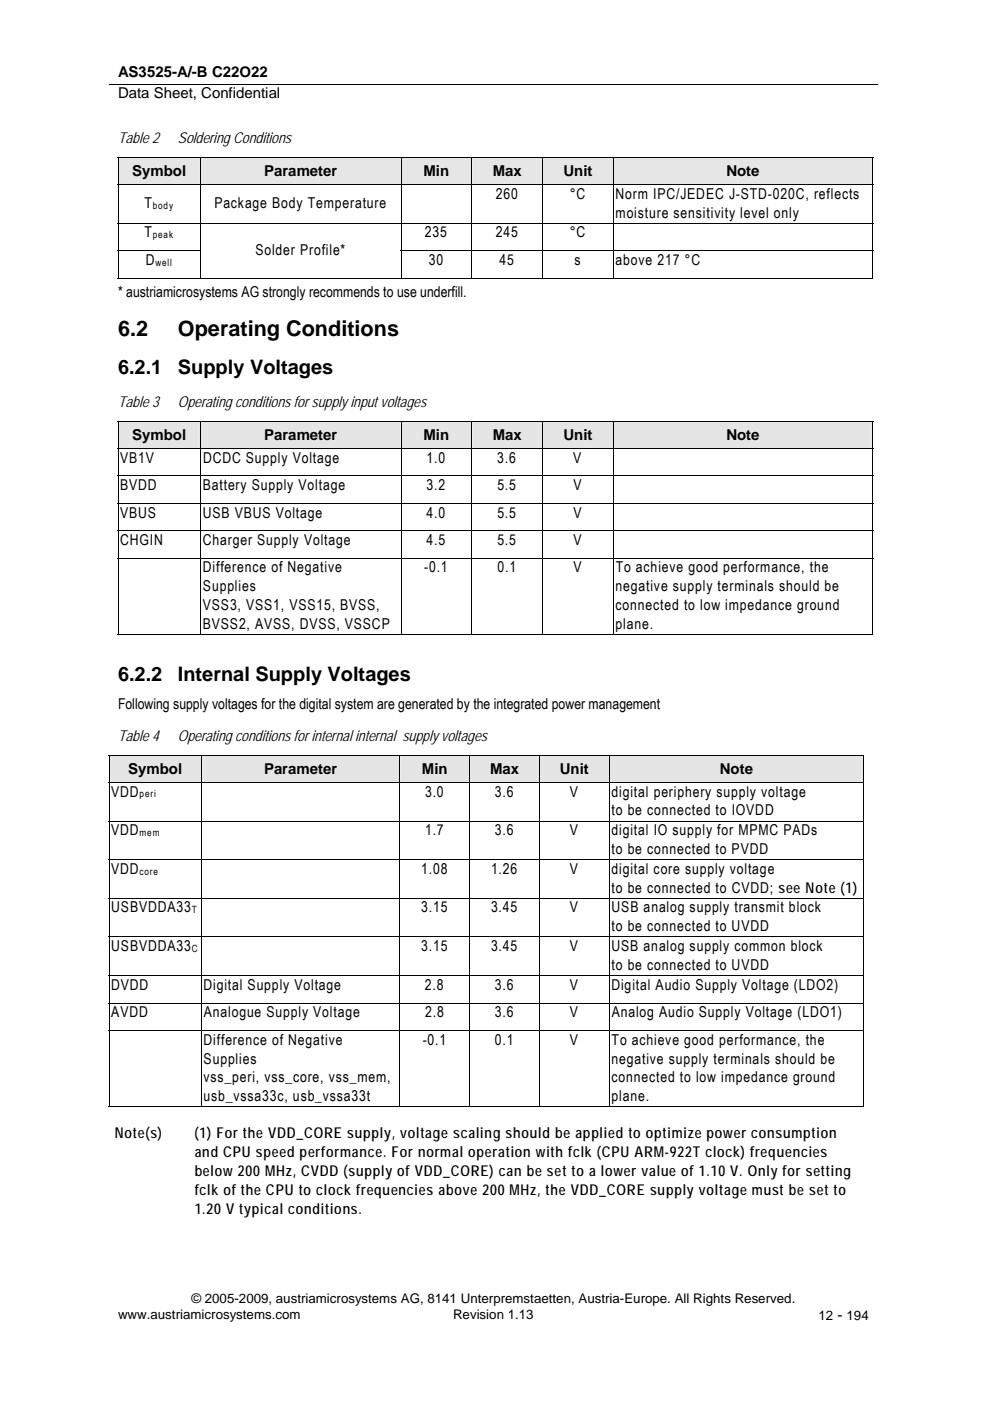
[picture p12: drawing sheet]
<svg xmlns="http://www.w3.org/2000/svg" width="210mm" height="297mm" viewBox="0 0 210 297" stroke-linecap="round" stroke-linejoin="round" font-family="sans-serif">
<defs><g id="words">
<g font-size="4.6">
<text x="25" y="71.2">6.2</text>
<text x="37.7" y="71.2">Operating Conditions</text>
</g>
<g font-size="4.2">
<text x="25" y="79.3">6.2.1</text>
<text x="37.7" y="79.3">Supply Voltages</text>
<text x="25" y="144.4">6.2.2</text>
<text x="37.7" y="144.4">Internal Supply Voltages</text>
</g>
<g font-size="3.2">
<text x="25" y="16.3">AS3525-A/-B C22O22</text>
<text x="25" y="20.9">Data Sheet, Confidential</text>
<text x="25" y="30.4">Table 2</text>
<text x="37.7" y="30.4">Soldering Conditions</text>
<text x="28" y="37.4">Symbol</text>
<text x="56" y="37.4">Parameter</text>
<text x="89.8" y="37.4">Min</text>
<text x="104.5" y="37.4">Max</text>
<text x="119.4" y="37.4">Unit</text>
<text x="154" y="37.4">Note</text>
<text x="30.6" y="44.2">T</text>
<text x="45.5" y="44.2">Package Body Temperature</text>
<text x="105.1" y="42.1">260</text>
<text x="120.8" y="42.1">°C</text>
<text x="130.5" y="42.1">Norm IPC/JEDEC J-STD-020C, reflects</text>
<text x="130.5" y="46.2">moisture sensitivity level only</text>
<text x="30.6" y="50.3">T</text>
<text x="54.1" y="54">Solder Profile*</text>
<text x="90.1" y="50.3">235</text>
<text x="105.1" y="50.3">245</text>
<text x="120.8" y="50.3">°C</text>
<text x="30.9" y="56.2">D</text>
<text x="90.9" y="56.2">30</text>
<text x="105.9" y="56.2">45</text>
<text x="121.8" y="56.2">s</text>
<text x="130.5" y="56.2">above 217 °C</text>
<text x="25" y="63.1">* austriamicrosystems AG strongly recommends to use underfill.</text>
<text x="25" y="86.4">Table 3</text>
<text x="37.7" y="86.4">Operating conditions for supply input voltages</text>
<text x="28" y="93.3">Symbol</text>
<text x="56" y="93.3">Parameter</text>
<text x="89.8" y="93.3">Min</text>
<text x="104.5" y="93.3">Max</text>
<text x="119.4" y="93.3">Unit</text>
<text x="154" y="93.3">Note</text>
<text x="25.5" y="98.1">VB1V</text>
<text x="43" y="98.1">DCDC Supply Voltage</text>
<text x="90.4" y="98.1">1.0</text>
<text x="105.4" y="98.1">3.6</text>
<text x="121.6" y="98.1">V</text>
<text x="25.5" y="103.9">BVDD</text>
<text x="43" y="103.9">Battery Supply Voltage</text>
<text x="90.4" y="103.9">3.2</text>
<text x="105.5" y="103.9">5.5</text>
<text x="121.6" y="103.9">V</text>
<text x="25.5" y="109.7">VBUS</text>
<text x="43" y="109.7">USB VBUS Voltage</text>
<text x="90.4" y="109.7">4.0</text>
<text x="105.4" y="109.7">5.5</text>
<text x="121.6" y="109.7">V</text>
<text x="25.5" y="115.5">CHGIN</text>
<text x="43" y="115.5">Charger Supply Voltage</text>
<text x="90.4" y="115.5">4.5</text>
<text x="105.4" y="115.5">5.5</text>
<text x="121.6" y="115.5">V</text>
<text x="43" y="121.4">Difference of Negative</text>
<text x="43" y="125.4">Supplies</text>
<text x="89.9" y="121.4">-0.1</text>
<text x="105.5" y="121.4">0.1</text>
<text x="121.6" y="121.4">V</text>
<text x="130.5" y="125.4">negative supply terminals should be</text>
<text x="130.6" y="121.4">To achieve good performance, the</text>
<text x="43" y="129.4">VSS3, VSS1, VSS15, BVSS,</text>
<text x="130.5" y="129.4">connected to low impedance ground</text>
<text x="43" y="133.4">BVSS2, AVSS, DVSS, VSSCP</text>
<text x="130.5" y="133.4">plane.</text>
<text x="25" y="150.3">Following supply voltages for the digital system are generated by the integrated power management</text>
<text x="25" y="157.1">Table 4</text>
<text x="37.7" y="157.1">Operating conditions for internal internal supply voltages</text>
<text x="27.2" y="164.1">Symbol</text>
<text x="56" y="164.1">Parameter</text>
<text x="89.5" y="164.1">Min</text>
<text x="103.9" y="164.1">Max</text>
<text x="118.7" y="164.1">Unit</text>
<text x="152.6" y="164.1">Note</text>
<text x="23.6" y="168.9">VDD</text>
<text x="90.1" y="168.9">3.0</text>
<text x="104.9" y="168.9">3.6</text>
<text x="120.8" y="168.9">V</text>
<text x="129.7" y="172.9">to be connected to IOVDD</text>
<text x="129.7" y="168.9">digital periphery supply voltage</text>
<text x="23.6" y="177.1">VDD</text>
<text x="90.1" y="177.1">1.7</text>
<text x="104.9" y="177.1">3.6</text>
<text x="120.8" y="177.1">V</text>
<text x="129.7" y="177.1">digital IO supply for MPMC PADs</text>
<text x="23.6" y="185.3">VDD</text>
<text x="89.3" y="185.3">1.08</text>
<text x="104.1" y="185.3">1.26</text>
<text x="120.8" y="185.3">V</text>
<text x="129.7" y="181.1">to be connected to PVDD</text>
<text x="129.7" y="185.3">digital core supply voltage</text>
<text x="129.7" y="189.3">to be connected to CVDD; see Note (1)</text>
<text x="23.6" y="193.5">USBVDDA33</text>
<text x="89.3" y="193.5">3.15</text>
<text x="104.1" y="193.5">3.45</text>
<text x="120.8" y="193.5">V</text>
<text x="129.7" y="197.5">to be connected to UVDD</text>
<text x="129.7" y="193.5">USB analog supply transmit block</text>
<text x="23.6" y="201.7">USBVDDA33</text>
<text x="89.3" y="201.7">3.15</text>
<text x="104.1" y="201.7">3.45</text>
<text x="120.8" y="201.7">V</text>
<text x="129.7" y="201.7">USB analog supply common block</text>
<text x="23.6" y="209.8">DVDD</text>
<text x="43.2" y="209.8">Digital Supply Voltage</text>
<text x="90.1" y="209.8">2.8</text>
<text x="104.9" y="209.8">3.6</text>
<text x="120.8" y="209.8">V</text>
<text x="129.7" y="209.8">Digital Audio Supply Voltage (LDO2)</text>
<text x="129.7" y="205.7">to be connected to UVDD</text>
<text x="23.6" y="215.7">AVDD</text>
<text x="43.2" y="215.7">Analogue Supply Voltage</text>
<text x="90.2" y="215.7">2.8</text>
<text x="104.9" y="215.7">3.6</text>
<text x="120.8" y="215.7">V</text>
<text x="129.7" y="215.7">Analog Audio Supply Voltage (LDO1)</text>
<text x="43.2" y="221.5">Difference of Negative</text>
<text x="89.6" y="221.5">-0.1</text>
<text x="104.9" y="221.5">0.1</text>
<text x="120.8" y="221.5">V</text>
<text x="129.7" y="221.5">To achieve good performance, the</text>
<text x="43.2" y="225.5">Supplies</text>
<text x="129.7" y="225.5">negative supply terminals should be</text>
<text x="43.2" y="229.5">vss_peri, vss_core, vss_mem,</text>
<text x="43.2" y="233.5">usb_vssa33c, usb_vssa33t</text>
<text x="129.7" y="229.5">connected to low impedance ground</text>
<text x="129.7" y="233.5">plane.</text>
<text x="24.3" y="241.3">Note(s)</text>
<text x="41.3" y="241.3">(1) For the VDD_CORE supply, voltage scaling should be applied to optimize power consumption</text>
<text x="41.3" y="245.3">and CPU speed performance. For normal operation with fclk (CPU ARM-922T clock) frequencies</text>
<text x="41.3" y="249.4">below 200 MHz, CVDD (supply of VDD_CORE) can be set to a lower value of 1.10 V. Only for setting</text>
<text x="41.3" y="253.4">fclk of the CPU to clock frequencies above 200 MHz, the VDD_CORE supply voltage must be set to</text>
<text x="41.3" y="257.4">1.20 V typical conditions.</text>
</g>
<g font-size="2.8">
<text x="25" y="279.6">www.austriamicrosystems.com</text>
<text x="40.6" y="276.4">© 2005-2009, austriamicrosystems AG, 8141 Unterpremstaetten, Austria-Europe. All Rights Reserved.</text>
<text x="96.1" y="279.6">Revision 1.13</text>
<text x="173.5" y="280">12 - 194</text>
</g>
<g font-size="2.1">
<text x="32.4" y="44.3">body</text>
<text x="32.4" y="50.5">peak</text>
<text x="33" y="56.3">well</text>
<text x="29.6" y="169.1">peri</text>
<text x="29.6" y="177.2">mem</text>
<text x="29.6" y="185.4">core</text>
<text x="40.7" y="193.6">T</text>
<text x="40.7" y="201.8">C</text>
</g>
</g></defs>
<path d="M23.1 17.8h162.9" fill="none" stroke="#000" stroke-width=".21"/>
<g fill="#e6e6e6">
<path d="M25.1 33.4h17.4v5.7h-17.4z"/>
<path d="M25.5 33.4h16.5v5.7h-16.5z"/>
<path d="M42.6 33.4h42.3v5.7h-42.3z"/>
<path d="M43 33.4h41.5v5.7h-41.5z"/>
<path d="M85.1 33.4h14.8v5.7h-14.8z"/>
<path d="M85.5 33.4h14v5.7h-14z"/>
<path d="M100.1 33.4h14.9v5.7h-14.9z"/>
<path d="M100.5 33.4h14v5.7h-14z"/>
<path d="M115.1 33.4h14.9v5.7h-14.9z"/>
<path d="M115.5 33.4h14v5.7h-14z"/>
<path d="M130.1 33.4h54.9v5.7h-54.9z"/>
<path d="M130.5 33.4h54v5.7h-54z"/>
</g>
<path d="M24.9 33.3h.2v.1h-.2zM185 33.3h.1v.1h-.1zM185 58.9h.1v.2h-.1z" fill="#000"/>
<g fill="none" stroke="#000" stroke-width=".21">
<path d="M24.9 33.3h160.2M24.9 39.1h160.2M25 33.4v5.7M25 39.2v8M42.5 33.4v5.7M42.5 39.2v8M85 33.4v5.7M85 39.2v8M100 33.4v5.7M100 39.2v8M115 33.4v5.7M115 39.2v8"/>
<path d="M130 33.4v5.7M130 39.2v8M185 33.4v5.7M185 39.2v8M24.9 47.3h160.2M24.9 53.1h17.7M24.9 59h17.6M25 47.4v5.7M25 53.2v5.9M42.5 47.4v5.7M42.5 53.2v5.9M42.6 59h42.3"/>
<path d="M84.9 53.1h100.2M85 47.4v5.7M85 53.2v5.9M85.1 59h14.8M100 47.4v5.7M100 53.2v5.9M100.1 59h14.9M115 47.4v5.7M115 53.2v5.9M115.1 59h14.9M130 47.4v5.7M130 53.2v5.9"/>
<path d="M130.1 59h54.9M185 47.4v5.7M185 53.2v5.9"/>
</g>
<g fill="#e5e5e5">
<path d="M25.1 89.4h17.4v5.6h-17.4z"/>
<path d="M25.5 89.4h16.5v5.6h-16.5z"/>
<path d="M42.6 89.4h42.3v5.6h-42.3z"/>
<path d="M43 89.4h41.5v5.6h-41.5z"/>
<path d="M85.1 89.4h14.8v5.6h-14.8z"/>
<path d="M85.5 89.4h14v5.6h-14z"/>
<path d="M100.1 89.4h14.9v5.6h-14.9z"/>
<path d="M100.5 89.4h14v5.6h-14z"/>
<path d="M115.1 89.4h14.9v5.6h-14.9z"/>
<path d="M115.5 89.4h14v5.6h-14z"/>
<path d="M130.1 89.4h54.9v5.6h-54.9z"/>
<path d="M130.5 89.4h54v5.6h-54z"/>
</g>
<path d="M24.9 89.2h.2v.2h-.2zM185 89.2h.1v.2h-.1zM185 134.5h.1v.2h-.1z" fill="#000"/>
<g fill="none" stroke="#000" stroke-width=".21">
<path d="M24.9 89.3h160.2M24.9 95.1h160.2M25 89.4v5.6M25 95.2v5.6M42.5 89.4v5.6M42.5 95.2v5.6M85 89.4v5.6M85 95.2v5.6M100 89.4v5.6M100 95.2v5.6M115 89.4v5.6M115 95.2v5.6"/>
<path d="M130 89.4v5.6M130 95.2v5.6M185 89.4v5.6M185 95.2v5.6M24.9 100.9h160.2M24.9 106.7h160.2M24.9 112.5h160.2M24.9 118.4h160.2M25 101v5.6M25 106.8v5.7M25 112.6v5.7M25 118.4v16.3"/>
<path d="M42.5 101v5.6M42.5 106.8v5.7M42.5 112.6v5.7M42.5 118.4v16.3M85 101v5.6M85 106.8v5.7M85 112.6v5.7M85 118.4v16.3M100 101v5.6M100 106.8v5.7M100 112.6v5.7M100 118.4v16.3"/>
<path d="M115 101v5.6M115 106.8v5.7M115 112.6v5.7M115 118.4v16.3M130 101v5.6M130 106.8v5.7M130 112.6v5.7M130 118.4v16.3M185 101v5.6M185 106.8v5.7M185 112.6v5.7M185 118.4v16.3"/>
<path d="M24.9 134.6h17.6M42.6 134.6h42.3M85.1 134.6h14.8M100.1 134.6h14.9M115.1 134.6h14.9M130.1 134.6h54.9"/>
</g>
<g fill="#e5e5e5">
<path d="M23.2 160.2h19.4v5.6h-19.4z"/>
<path d="M23.6 160.2h18.6v5.6h-18.6z"/>
<path d="M42.8 160.2h41.9v5.6h-41.9z"/>
<path d="M43.2 160.2h41.1v5.6h-41.1z"/>
<path d="M84.9 160.2h14.6v5.6h-14.6z"/>
<path d="M85.3 160.2h13.8v5.6h-13.8z"/>
<path d="M99.7 160.2h14.6v5.6h-14.6z"/>
<path d="M100.1 160.2h13.8v5.6h-13.8z"/>
<path d="M114.5 160.2h14.6v5.6h-14.6z"/>
<path d="M114.9 160.2h13.8v5.6h-13.8z"/>
<path d="M129.3 160.2h53.7v5.6h-53.7z"/>
<path d="M129.7 160.2h52.9v5.6h-52.9z"/>
</g>
<path d="M23 160h.2v.2h-.2zM183 160h.2v.2h-.2zM23 234.6h.2v.2h-.2zM183 234.6h.2v.2h-.2z" fill="#000"/>
<g fill="none" stroke="#000" stroke-width=".21">
<path d="M23 160.1h160.2M23 165.9h160.2M23 174.1h160.2M23.1 160.2v5.6M23.1 166v8M23.1 174.2v8M42.7 160.2v5.6M42.7 166v8M42.7 174.2v8M84.8 160.2v5.6M84.8 166v8M84.8 174.2v8"/>
<path d="M99.6 160.2v5.6M99.6 166v8M99.6 174.2v8M114.4 160.2v5.6M114.4 166v8M114.4 174.2v8M129.2 160.2v5.6M129.2 166v8M129.2 174.2v8M183.1 160.2v5.6M183.1 166v8M183.1 174.2v8"/>
<path d="M23 182.3h160.2M23 190.5h160.2M23 198.6h160.2M23.1 182.4v8M23.1 190.5v8.1M23.1 198.7v8.1M42.7 182.4v8M42.7 190.5v8.1M42.7 198.7v8.1M84.8 182.4v8M84.8 190.5v8.1M84.8 198.7v8.1"/>
<path d="M99.6 182.4v8M99.6 190.5v8.1M99.6 198.7v8.1M114.4 182.4v8M114.4 190.5v8.1M114.4 198.7v8.1M129.2 182.4v8M129.2 190.5v8.1M129.2 198.7v8.1M183.1 182.4v8M183.1 190.5v8.1M183.1 198.7v8.1"/>
<path d="M23 206.8h160.2M23 212.7h160.2M23 218.5h160.2M23.1 206.9v5.7M23.1 212.7v5.7M23.1 218.6v16M42.7 206.9v5.7M42.7 212.7v5.7M42.7 218.6v16M84.8 206.9v5.7M84.8 212.7v5.7M84.8 218.6v16"/>
<path d="M99.6 206.9v5.7M99.6 212.7v5.7M99.6 218.6v16M114.4 206.9v5.7M114.4 212.7v5.7M114.4 218.6v16M129.2 206.9v5.7M129.2 212.7v5.7M129.2 218.6v16M183.1 206.9v5.7M183.1 212.7v5.7M183.1 218.6v16"/>
<path d="M23 234.7h160.2"/>
</g>
<use href="#words"/>
</svg>
